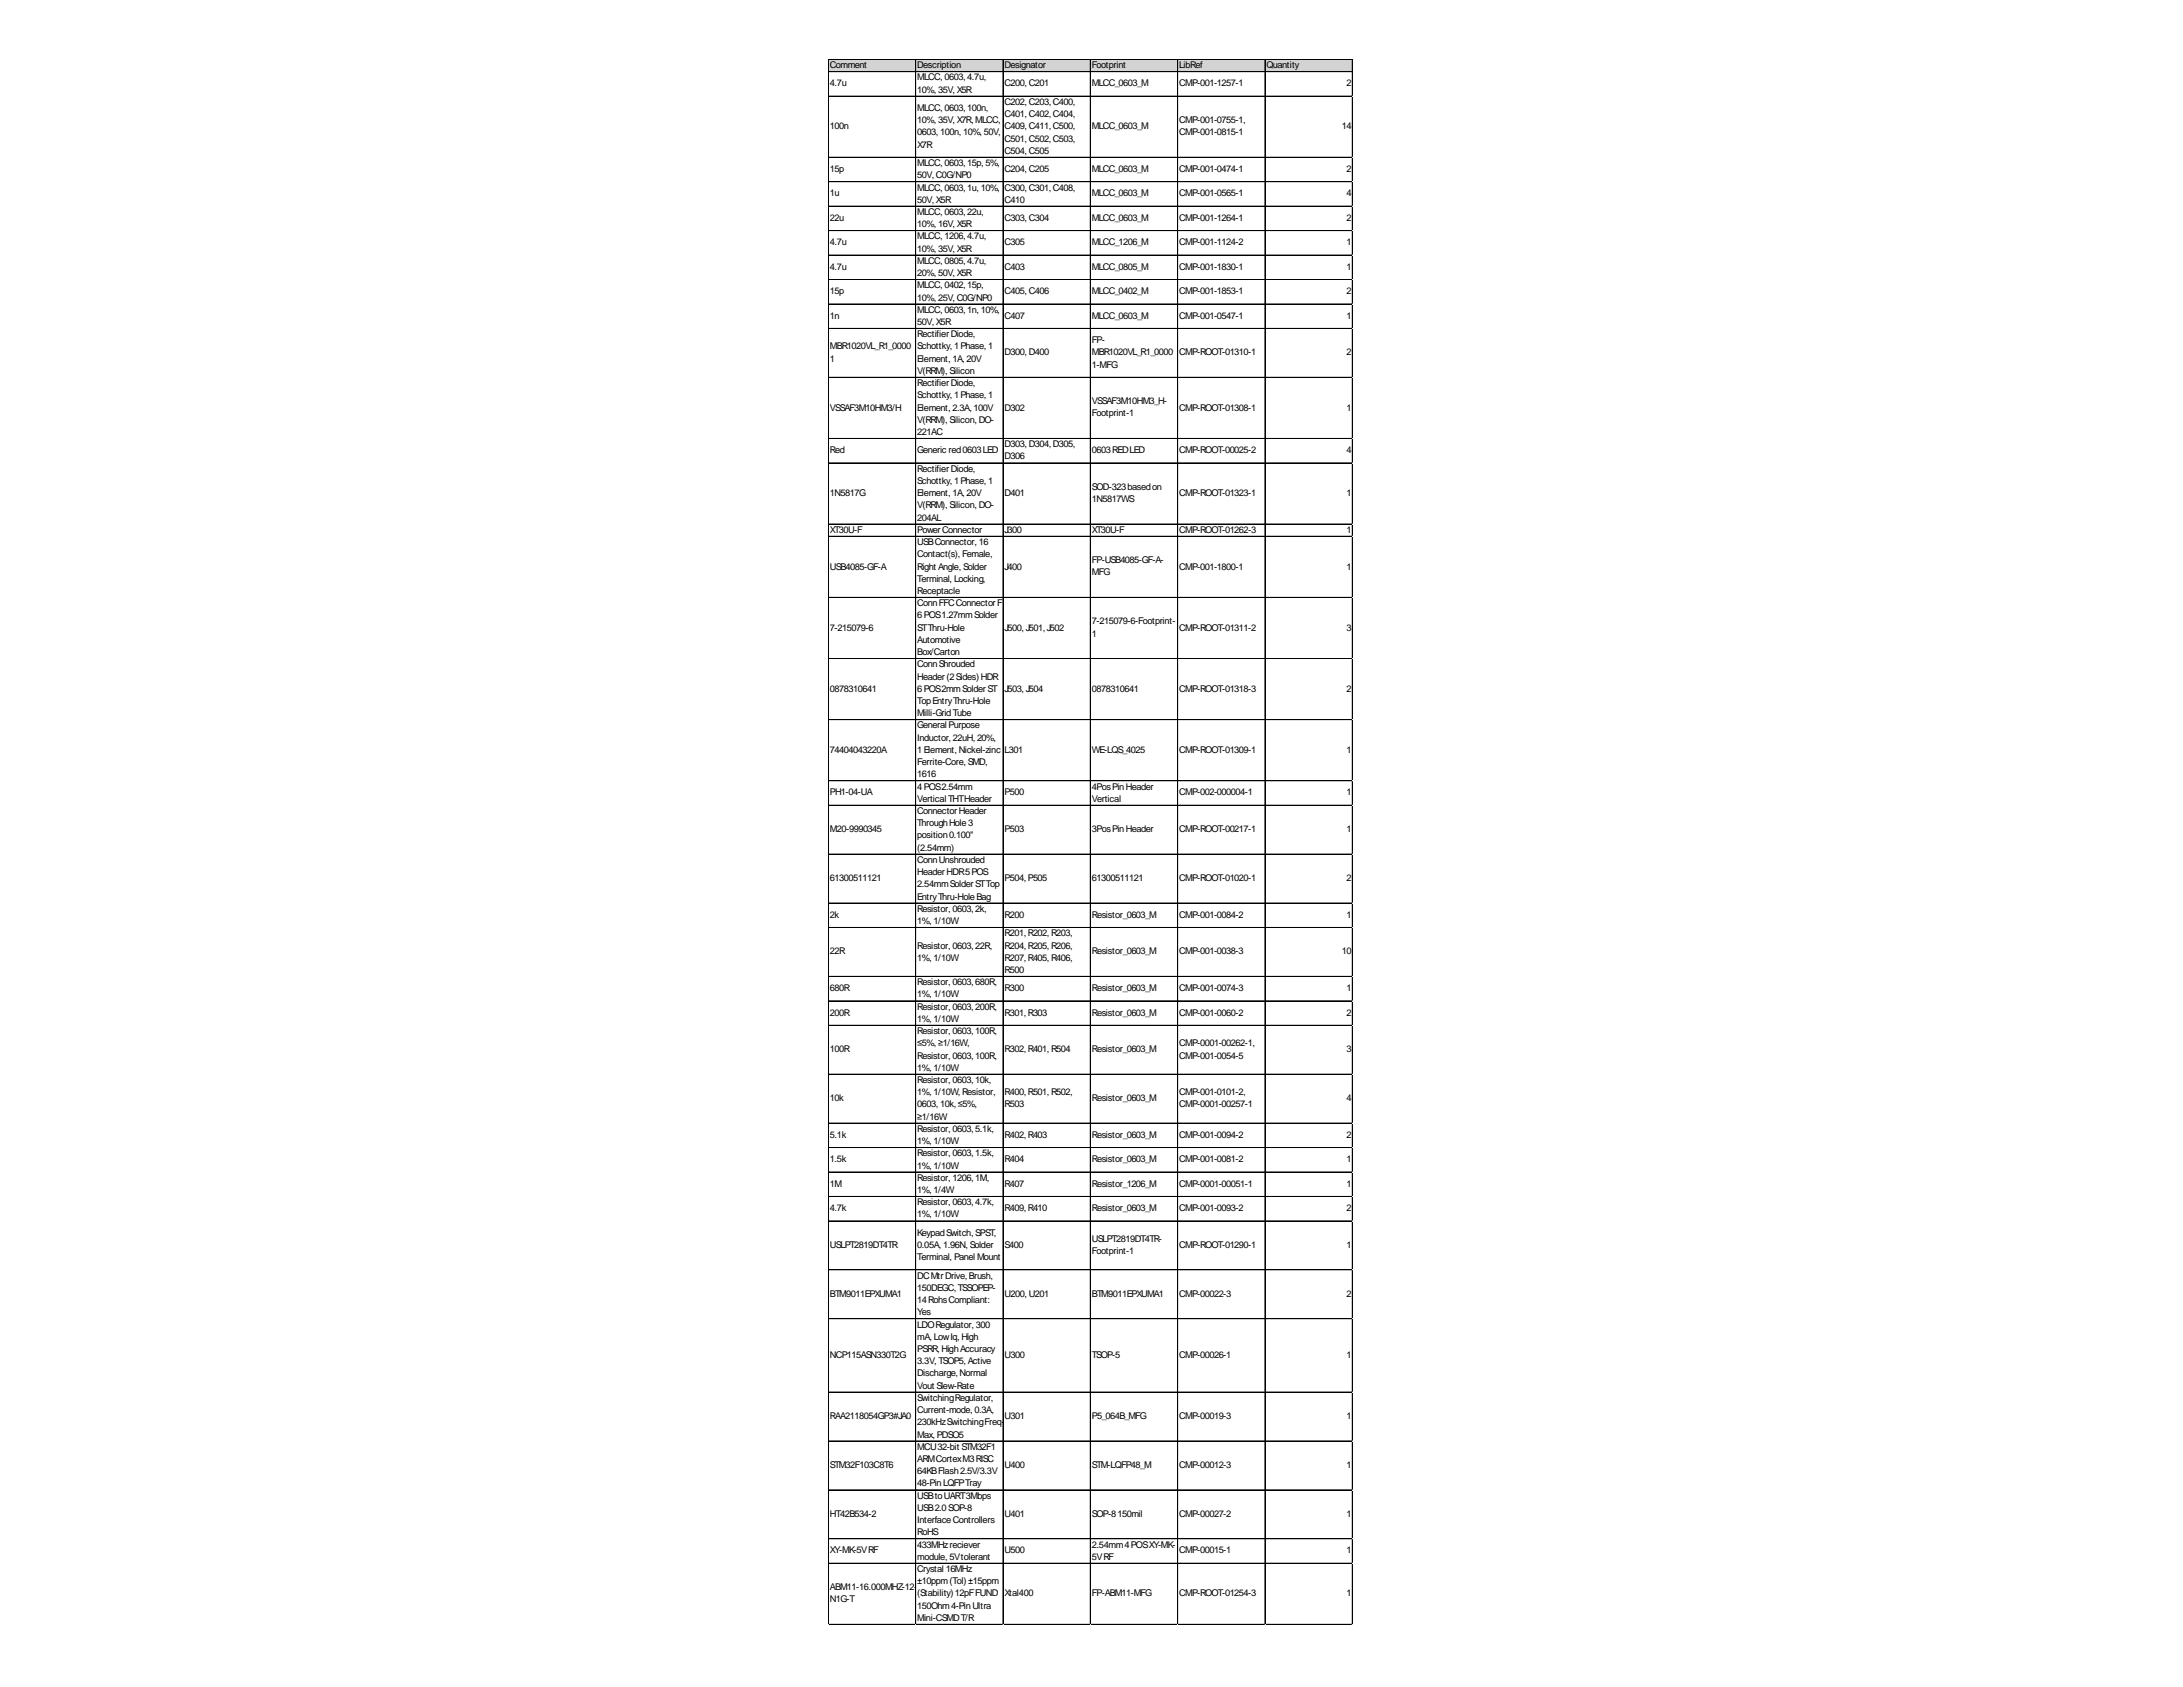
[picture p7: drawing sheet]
<svg xmlns="http://www.w3.org/2000/svg" width="279mm" height="216mm" viewBox="0 0 279 216" stroke-linecap="round" stroke-linejoin="round" font-family="sans-serif">
<defs><g id="words">
<g font-size="1.2">
<text x="106.2" y="8.7">Comment</text>
<text x="106.2" y="11.1">4.7u</text>
<text x="117.4" y="8.7">Description</text>
<text x="117.4" y="10.3">MLCC, 0603, 4.7u,</text>
<text x="117.4" y="11.9">10%, 35V, X5R</text>
<text x="128.6" y="8.7">Designator</text>
<text x="128.6" y="11.1">C200, C201</text>
<text x="139.8" y="8.7">Footprint</text>
<text x="139.8" y="11.1">MLCC_0603_M</text>
<text x="150.9" y="8.7">LibRef</text>
<text x="150.9" y="11.1">CMP-001-1257-1</text>
<text x="162.1" y="8.7">Quantity</text>
<text x="172.3" y="11.1">2</text>
<text x="106.2" y="16.6">100n</text>
<text x="117.4" y="14.2">MLCC, 0603, 100n,</text>
<text x="117.4" y="15.7">10%, 35V, X7R, MLCC,</text>
<text x="117.4" y="17.3">0603, 100n, 10%, 50V,</text>
<text x="128.6" y="13.4">C202, C203, C400,</text>
<text x="128.6" y="15">C401, C402, C404,</text>
<text x="128.6" y="16.6">C409, C411, C500,</text>
<text x="139.8" y="16.6">MLCC_0603_M</text>
<text x="150.9" y="15.7">CMP-001-0755-1,</text>
<text x="150.9" y="17.3">CMP-001-0815-1</text>
<text x="171.7" y="16.6">14</text>
<text x="106.2" y="22">15p</text>
<text x="117.4" y="18.9">X7R</text>
<text x="117.4" y="21.3">MLCC, 0603, 15p, 5%,</text>
<text x="117.4" y="22.8">50V, C0G/NP0</text>
<text x="128.6" y="18.1">C501, C502, C503,</text>
<text x="128.6" y="19.7">C504, C505</text>
<text x="128.6" y="22">C204, C205</text>
<text x="139.8" y="22">MLCC_0603_M</text>
<text x="150.9" y="22">CMP-001-0474-1</text>
<text x="172.3" y="22">2</text>
<text x="106.2" y="25.1">1u</text>
<text x="106.2" y="28.3">22u</text>
<text x="117.4" y="24.4">MLCC, 0603, 1u, 10%,</text>
<text x="117.4" y="25.9">50V, X5R</text>
<text x="117.4" y="27.5">MLCC, 0603, 22u,</text>
<text x="117.4" y="29.1">10%, 16V, X5R</text>
<text x="128.6" y="24.4">C300, C301, C408,</text>
<text x="128.6" y="25.9">C410</text>
<text x="128.6" y="28.3">C303, C304</text>
<text x="139.8" y="25.1">MLCC_0603_M</text>
<text x="139.8" y="28.3">MLCC_0603_M</text>
<text x="150.9" y="25.1">CMP-001-0565-1</text>
<text x="150.9" y="28.3">CMP-001-1264-1</text>
<text x="172.3" y="25.1">4</text>
<text x="172.3" y="28.3">2</text>
<text x="106.2" y="31.4">4.7u</text>
<text x="106.2" y="34.5">4.7u</text>
<text x="117.4" y="30.6">MLCC, 1206, 4.7u,</text>
<text x="117.4" y="32.2">10%, 35V, X5R</text>
<text x="117.4" y="33.8">MLCC, 0805, 4.7u,</text>
<text x="117.4" y="35.3">20%, 50V, X5R</text>
<text x="128.6" y="31.4">C305</text>
<text x="128.6" y="34.5">C403</text>
<text x="139.8" y="31.4">MLCC_1206_M</text>
<text x="139.8" y="34.5">MLCC_0805_M</text>
<text x="150.9" y="31.4">CMP-001-1124-2</text>
<text x="150.9" y="34.5">CMP-001-1830-1</text>
<text x="172.3" y="31.4">1</text>
<text x="172.3" y="34.5">1</text>
<text x="106.2" y="37.7">15p</text>
<text x="106.2" y="40.8">1n</text>
<text x="117.4" y="36.9">MLCC, 0402, 15p,</text>
<text x="117.4" y="38.5">10%, 25V, C0G/NP0</text>
<text x="117.4" y="40">MLCC, 0603, 1n, 10%,</text>
<text x="117.4" y="41.6">50V, X5R</text>
<text x="128.6" y="37.7">C405, C406</text>
<text x="128.6" y="40.8">C407</text>
<text x="139.8" y="37.7">MLCC_0402_M</text>
<text x="139.8" y="40.8">MLCC_0603_M</text>
<text x="150.9" y="37.7">CMP-001-1853-1</text>
<text x="150.9" y="40.8">CMP-001-0547-1</text>
<text x="172.3" y="37.7">2</text>
<text x="172.3" y="40.8">1</text>
<text x="106.2" y="44.7">MBR1020VL_R1_0000</text>
<text x="106.2" y="46.3">1</text>
<text x="117.4" y="43.2">RectifierDiode,</text>
<text x="117.4" y="44.7">Schottky, 1Phase, 1</text>
<text x="117.4" y="46.3">Element, 1A, 20V</text>
<text x="117.4" y="47.9">V(RRM), Silicon</text>
<text x="128.6" y="45.5">D300, D400</text>
<text x="139.8" y="43.9">FP-</text>
<text x="139.8" y="45.5">MBR1020VL_R1_0000</text>
<text x="139.8" y="47">1-MFG</text>
<text x="150.9" y="45.5">CMP-ROOT-01310-1</text>
<text x="172.3" y="45.5">2</text>
<text x="106.2" y="52.5">VSSAF3M10HM3/H</text>
<text x="117.4" y="49.4">RectifierDiode,</text>
<text x="117.4" y="51">Schottky, 1Phase, 1</text>
<text x="117.4" y="52.5">Element, 2.3A, 100V</text>
<text x="128.6" y="52.5">D302</text>
<text x="139.8" y="51.7">VSSAF3M10HM3_H-</text>
<text x="139.8" y="53.3">Footprint-1</text>
<text x="150.9" y="52.5">CMP-ROOT-01308-1</text>
<text x="172.3" y="52.5">1</text>
<text x="106.2" y="58">Red</text>
<text x="117.4" y="54.1">V(RRM), Silicon, DO-</text>
<text x="117.4" y="55.7">221AC</text>
<text x="117.4" y="58">Generic red0603LED</text>
<text x="128.6" y="57.2">D303, D304, D305,</text>
<text x="128.6" y="58.8">D306</text>
<text x="139.8" y="58">0603REDLED</text>
<text x="150.9" y="58">CMP-ROOT-00025-2</text>
<text x="172.3" y="58">4</text>
<text x="106.2" y="63.5">1N5817G</text>
<text x="117.4" y="60.4">RectifierDiode,</text>
<text x="117.4" y="61.9">Schottky, 1Phase, 1</text>
<text x="117.4" y="63.5">Element, 1A, 20V</text>
<text x="117.4" y="65.1">V(RRM), Silicon, DO-</text>
<text x="128.6" y="63.5">D401</text>
<text x="139.8" y="62.7">SOD-323basedon</text>
<text x="139.8" y="64.3">1N5817WS</text>
<text x="150.9" y="63.5">CMP-ROOT-01323-1</text>
<text x="172.3" y="63.5">1</text>
<text x="106.2" y="68.2">XT30U-F</text>
<text x="117.4" y="66.6">204AL</text>
<text x="117.4" y="68.2">PowerConnector</text>
<text x="117.4" y="69.8">USBConnector, 16</text>
<text x="117.4" y="71.3">Contact(s), Female,</text>
<text x="128.6" y="68.2">J300</text>
<text x="139.8" y="68.2">XT30U-F</text>
<text x="150.9" y="68.2">CMP-ROOT-01262-3</text>
<text x="172.3" y="68.2">1</text>
<text x="106.2" y="72.9">USB4085-GF-A</text>
<text x="117.4" y="72.9">Right Angle, Solder</text>
<text x="117.4" y="74.4">Terminal, Locking,</text>
<text x="117.4" y="76">Receptacle</text>
<text x="117.4" y="77.6">ConnFFCConnectorF</text>
<text x="128.6" y="72.9">J400</text>
<text x="139.8" y="72.1">FP-USB4085-GF-A-</text>
<text x="139.8" y="73.6">MFG</text>
<text x="150.9" y="72.9">CMP-001-1800-1</text>
<text x="172.3" y="72.9">1</text>
<text x="106.2" y="80.7">7-215079-6</text>
<text x="117.4" y="79.1">6POS1.27mmSolder</text>
<text x="117.4" y="80.7">STThru-Hole</text>
<text x="117.4" y="82.3">Automotive</text>
<text x="117.4" y="83.8">Box/Carton</text>
<text x="128.6" y="80.7">J500, J501, J502</text>
<text x="139.8" y="79.9">7-215079-6-Footprint-</text>
<text x="139.8" y="81.5">1</text>
<text x="150.9" y="80.7">CMP-ROOT-01311-2</text>
<text x="172.3" y="80.7">3</text>
<text x="106.2" y="88.5">0878310641</text>
<text x="117.4" y="85.4">ConnShrouded</text>
<text x="117.4" y="87">Header(2Sides)HDR</text>
<text x="117.4" y="88.5">6POS2mmSolderST</text>
<text x="128.6" y="88.5">J503, J504</text>
<text x="139.8" y="88.5">0878310641</text>
<text x="150.9" y="88.5">CMP-ROOT-01318-3</text>
<text x="172.3" y="88.5">2</text>
<text x="117.4" y="90.1">TopEntryThru-Hole</text>
<text x="117.4" y="91.7">Milli-GridTube</text>
<text x="117.4" y="93.2">General Purpose</text>
<text x="117.4" y="94.8">Inductor, 22uH, 20%,</text>
<text x="106.2" y="96.4">74404043220A</text>
<text x="106.2" y="101.8">PH1-04-UA</text>
<text x="117.4" y="96.4">1Element, Nickel-zinc</text>
<text x="117.4" y="97.9">Ferrite-Core, SMD,</text>
<text x="117.4" y="99.5">1616</text>
<text x="117.4" y="101">4POS2.54mm</text>
<text x="128.6" y="96.4">L301</text>
<text x="128.6" y="101.8">P500</text>
<text x="139.8" y="96.4">WE-LQS_4025</text>
<text x="139.8" y="101">4PosPinHeader</text>
<text x="150.9" y="96.4">CMP-ROOT-01309-1</text>
<text x="150.9" y="101.8">CMP-002-000004-1</text>
<text x="172.3" y="96.4">1</text>
<text x="172.3" y="101.8">1</text>
<text x="106.2" y="106.5">M20-9990345</text>
<text x="117.4" y="102.6">Vertical THTHeader</text>
<text x="117.4" y="104.2">ConnectorHeader</text>
<text x="117.4" y="105.7">ThroughHole3</text>
<text x="117.4" y="107.3">position0.100&quot;</text>
<text x="128.6" y="106.5">P503</text>
<text x="139.8" y="102.6">Vertical</text>
<text x="139.8" y="106.5">3PosPinHeader</text>
<text x="150.9" y="106.5">CMP-ROOT-00217-1</text>
<text x="172.3" y="106.5">1</text>
<text x="106.2" y="112.8">61300511121</text>
<text x="117.4" y="108.9">(2.54mm)</text>
<text x="117.4" y="110.4">ConnUnshrouded</text>
<text x="117.4" y="112">HeaderHDR5POS</text>
<text x="117.4" y="113.6">2.54mmSolderSTTop</text>
<text x="128.6" y="112.8">P504, P505</text>
<text x="139.8" y="112.8">61300511121</text>
<text x="150.9" y="112.8">CMP-ROOT-01020-1</text>
<text x="172.3" y="112.8">2</text>
<text x="106.2" y="117.5">2k</text>
<text x="117.4" y="115.1">EntryThru-HoleBag</text>
<text x="117.4" y="116.7">Resistor, 0603, 2k,</text>
<text x="117.4" y="118.3">1%, 1/10W</text>
<text x="128.6" y="117.5">R200</text>
<text x="128.6" y="119.8">R201, R202, R203,</text>
<text x="139.8" y="117.5">Resistor_0603_M</text>
<text x="150.9" y="117.5">CMP-001-0084-2</text>
<text x="172.3" y="117.5">1</text>
<text x="106.2" y="122.1">22R</text>
<text x="117.4" y="121.4">Resistor, 0603, 22R,</text>
<text x="117.4" y="123">1%, 1/10W</text>
<text x="128.6" y="121.4">R204, R205, R206,</text>
<text x="128.6" y="123">R207, R405, R406,</text>
<text x="128.6" y="124.5">R500</text>
<text x="139.8" y="122.1">Resistor_0603_M</text>
<text x="150.9" y="122.1">CMP-001-0038-3</text>
<text x="171.7" y="122.1">10</text>
<text x="106.2" y="126.8">680R</text>
<text x="106.2" y="130">200R</text>
<text x="117.4" y="126.1">Resistor, 0603, 680R,</text>
<text x="117.4" y="127.6">1%, 1/10W</text>
<text x="117.4" y="129.2">Resistor, 0603, 200R,</text>
<text x="117.4" y="130.8">1%, 1/10W</text>
<text x="128.6" y="126.8">R300</text>
<text x="128.6" y="130">R301, R303</text>
<text x="139.8" y="126.8">Resistor_0603_M</text>
<text x="139.8" y="130">Resistor_0603_M</text>
<text x="150.9" y="126.8">CMP-001-0074-3</text>
<text x="150.9" y="130">CMP-001-0060-2</text>
<text x="172.3" y="126.8">1</text>
<text x="172.3" y="130">2</text>
<text x="106.2" y="134.7">100R</text>
<text x="117.4" y="132.3">Resistor, 0603, 100R,</text>
<text x="117.4" y="133.9">≤5%, ≥1/16W,</text>
<text x="117.4" y="135.5">Resistor, 0603, 100R,</text>
<text x="117.4" y="137">1%, 1/10W</text>
<text x="128.6" y="134.7">R302, R401, R504</text>
<text x="139.8" y="134.7">Resistor_0603_M</text>
<text x="150.9" y="133.9">CMP-0001-00262-1,</text>
<text x="150.9" y="135.5">CMP-001-0054-5</text>
<text x="172.3" y="134.7">3</text>
<text x="106.2" y="140.9">10k</text>
<text x="117.4" y="138.6">Resistor, 0603, 10k,</text>
<text x="117.4" y="140.2">1%, 1/10W, Resistor,</text>
<text x="117.4" y="141.7">0603, 10k, ≤5%,</text>
<text x="117.4" y="143.3">≥1/16W</text>
<text x="128.6" y="140.2">R400, R501, R502,</text>
<text x="128.6" y="141.7">R503</text>
<text x="139.8" y="140.9">Resistor_0603_M</text>
<text x="150.9" y="140.2">CMP-001-0101-2,</text>
<text x="150.9" y="141.7">CMP-0001-00257-1</text>
<text x="172.3" y="140.9">4</text>
<text x="106.2" y="145.6">5.1k</text>
<text x="106.2" y="148.7">1.5k</text>
<text x="117.4" y="144.9">Resistor, 0603, 5.1k,</text>
<text x="117.4" y="146.4">1%, 1/10W</text>
<text x="117.4" y="148">Resistor, 0603, 1.5k,</text>
<text x="117.4" y="149.6">1%, 1/10W</text>
<text x="128.6" y="145.6">R402, R403</text>
<text x="128.6" y="148.7">R404</text>
<text x="139.8" y="145.6">Resistor_0603_M</text>
<text x="139.8" y="148.7">Resistor_0603_M</text>
<text x="150.9" y="145.6">CMP-001-0094-2</text>
<text x="150.9" y="148.7">CMP-001-0081-2</text>
<text x="172.3" y="145.6">2</text>
<text x="172.3" y="148.7">1</text>
<text x="106.2" y="151.9">1M</text>
<text x="106.2" y="155">4.7k</text>
<text x="117.4" y="151.1">Resistor, 1206, 1M,</text>
<text x="117.4" y="152.7">1%, 1/4W</text>
<text x="117.4" y="154.2">Resistor, 0603, 4.7k,</text>
<text x="117.4" y="155.8">1%, 1/10W</text>
<text x="128.6" y="151.9">R407</text>
<text x="128.6" y="155">R409, R410</text>
<text x="139.8" y="151.9">Resistor_1206_M</text>
<text x="139.8" y="155">Resistor_0603_M</text>
<text x="150.9" y="151.9">CMP-0001-00051-1</text>
<text x="150.9" y="155">CMP-001-0093-2</text>
<text x="172.3" y="151.9">1</text>
<text x="172.3" y="155">2</text>
<text x="106.2" y="159.7">USLPT2819DT4TR</text>
<text x="117.4" y="158.1">KeypadSwitch, SPST,</text>
<text x="117.4" y="159.7">0.05A, 1.96N, Solder</text>
<text x="117.4" y="161.3">Terminal, Panel Mount</text>
<text x="128.6" y="159.7">S400</text>
<text x="139.8" y="158.9">USLPT2819DT4TR-</text>
<text x="139.8" y="160.5">Footprint-1</text>
<text x="150.9" y="159.7">CMP-ROOT-01290-1</text>
<text x="172.3" y="159.7">1</text>
<text x="106.2" y="166">BTM9011EPXUMA1</text>
<text x="117.4" y="163.6">DCMtrDrive, Brush,</text>
<text x="117.4" y="165.2">150DEGC, TSSOPEP-</text>
<text x="117.4" y="166.8">14RohsCompliant:</text>
<text x="128.6" y="166">U200, U201</text>
<text x="139.8" y="166">BTM9011EPXUMA1</text>
<text x="150.9" y="166">CMP-00022-3</text>
<text x="172.3" y="166">2</text>
<text x="106.2" y="173.8">NCP115ASN330T2G</text>
<text x="117.4" y="168.3">Yes</text>
<text x="117.4" y="169.9">LDORegulator, 300</text>
<text x="117.4" y="171.5">mA, LowIq, High</text>
<text x="117.4" y="173">PSRR, HighAccuracy</text>
<text x="128.6" y="173.8">U300</text>
<text x="139.8" y="173.8">TSOP-5</text>
<text x="150.9" y="173.8">CMP-00026-1</text>
<text x="172.3" y="173.8">1</text>
<text x="117.4" y="174.6">3.3V, TSOP5, Active</text>
<text x="117.4" y="176.2">Discharge, Normal</text>
<text x="117.4" y="177.7">Vout Slew-Rate</text>
<text x="117.4" y="179.3">SwitchingRegulator,</text>
<text x="106.2" y="181.6">RAA2118054GP3#JA0</text>
<text x="117.4" y="180.8">Current-mode, 0.3A,</text>
<text x="117.4" y="182.4">230kHzSwitchingFreq-</text>
<text x="117.4" y="184">Max, PDSO5</text>
<text x="117.4" y="185.5">MCU32-bit STM32F1</text>
<text x="128.6" y="181.6">U301</text>
<text x="139.8" y="181.6">P5_064B_MFG</text>
<text x="150.9" y="181.6">CMP-00019-3</text>
<text x="172.3" y="181.6">1</text>
<text x="106.2" y="187.9">STM32F103C8T6</text>
<text x="117.4" y="187.1">ARMCortexM3RISC</text>
<text x="117.4" y="188.7">64KBFlash2.5V/3.3V</text>
<text x="117.4" y="190.2">48-PinLQFPTray</text>
<text x="117.4" y="191.8">USBtoUART3Mbps</text>
<text x="128.6" y="187.9">U400</text>
<text x="139.8" y="187.9">STM-LQFP48_M</text>
<text x="150.9" y="187.9">CMP-00012-3</text>
<text x="172.3" y="187.9">1</text>
<text x="106.2" y="194.1">HT42B534-2</text>
<text x="117.4" y="193.4">USB2.0SOP-8</text>
<text x="117.4" y="194.9">InterfaceControllers</text>
<text x="117.4" y="196.5">RoHS</text>
<text x="128.6" y="194.1">U401</text>
<text x="139.8" y="194.1">SOP-8150mil</text>
<text x="150.9" y="194.1">CMP-00027-2</text>
<text x="172.3" y="194.1">1</text>
<text x="106.2" y="198.8">XY-MK-5VRF</text>
<text x="106.2" y="203.5">ABM11-16.000MHZ-12-</text>
<text x="117.4" y="198.1">433MHzreciever</text>
<text x="117.4" y="199.6">module, 5Vtolerant</text>
<text x="117.4" y="201.2">Crystal 16MHz</text>
<text x="117.4" y="202.7">±10ppm(Tol) ±15ppm</text>
<text x="128.6" y="198.8">U500</text>
<text x="139.8" y="198.1">2.54mm4POSXY-MK-</text>
<text x="139.8" y="199.6">5VRF</text>
<text x="150.9" y="198.8">CMP-00015-1</text>
<text x="172.3" y="198.8">1</text>
<text x="106.2" y="205.1">N1G-T</text>
<text x="117.4" y="204.3">(Stability)12pFFUND</text>
<text x="117.4" y="205.9">150Ohm4-PinUltra</text>
<text x="117.4" y="207.4">Mini-CSMDT/R</text>
<text x="128.6" y="204.3">Xtal400</text>
<text x="139.8" y="204.3">FP-ABM11-MFG</text>
<text x="150.9" y="204.3">CMP-ROOT-01254-3</text>
<text x="172.3" y="204.3">1</text>
</g>
</g></defs>
<path d="M106 7.6h67.1v1.6h-67.1z" fill="#d3d3d3"/>
<g fill="none" stroke="#000" stroke-width=".13">
<path d="M106 7.6v200.3M106.1 7.6h67M106.1 7.6h67v200.3h-67M106.1 9.2h67M106.1 12.3h67M117.2 7.7v200.2M128.4 7.7v200.2M139.5 7.7v200.2M139.6 7.7v200.2M150.7 7.7v200.2M161.9 7.7v200.2M173.1 7.7v200.2"/>
<path d="M106.1 20.1h67M106.1 20.2h67M106.1 23.3h67M106.1 26.4h67M106.1 29.5h67M106.1 32.6h67M106.1 32.7h67M106.1 35.8h67M106.1 38.9h67M106.1 42h67M106.1 48.3h67M106.1 56.1h67"/>
<path d="M106.1 59.2h67M106.1 59.3h67M106.1 67.1h67M106.1 68.6h67M106.1 68.7h67M106.1 76.5h67M106.1 84.3h67M106.1 92.1h67M106.1 99.9h67M106.1 103h67M106.1 109.3h67M106.1 115.6h67"/>
<path d="M106.1 118.7h67M106.1 125h67M106.1 128.1h67M106.1 131.2h67M106.1 137.5h67M106.1 143.7h67M106.1 143.8h67M106.1 146.9h67M106.1 150h67M106.1 153.1h67M106.1 156.2h67M106.1 156.3h67"/>
<path d="M106.1 162.5h67M106.1 168.8h67M106.1 178.2h67M106.1 184.4h67M106.1 190.7h67M106.1 196.9h67M106.1 200.1h67M106.1 207.9h67"/>
</g>
<path d="M106 207.9v.1" fill="none" stroke="#e0e0e0" stroke-width=".13"/>
<path d="M106 207.9l.1 .1z" fill="#e0e0e0"/>
<path d="M117.2 207.9v.1" fill="none" stroke="#e0e0e0" stroke-width=".13"/>
<path d="M117.2 207.9v.1z" fill="#e0e0e0"/>
<path d="M128.4 207.9v.1" fill="none" stroke="#e0e0e0" stroke-width=".13"/>
<path d="M128.4 207.9v.1z" fill="#e0e0e0"/>
<path d="M139.5 207.9v.1" fill="none" stroke="#e0e0e0" stroke-width=".13"/>
<path d="M139.5 207.9l.1 .1z" fill="#e0e0e0"/>
<path d="M150.7 207.9v.1" fill="none" stroke="#e0e0e0" stroke-width=".13"/>
<path d="M150.7 207.9l.1 .1z" fill="#e0e0e0"/>
<path d="M161.9 207.9v.1" fill="none" stroke="#e0e0e0" stroke-width=".13"/>
<path d="M161.9 207.9l.1 .1z" fill="#e0e0e0"/>
<path d="M173.1 207.9v.1" fill="none" stroke="#e0e0e0" stroke-width=".13"/>
<path d="M173.1 207.9v.1z" fill="#e0e0e0"/>
<use href="#words"/>
</svg>
